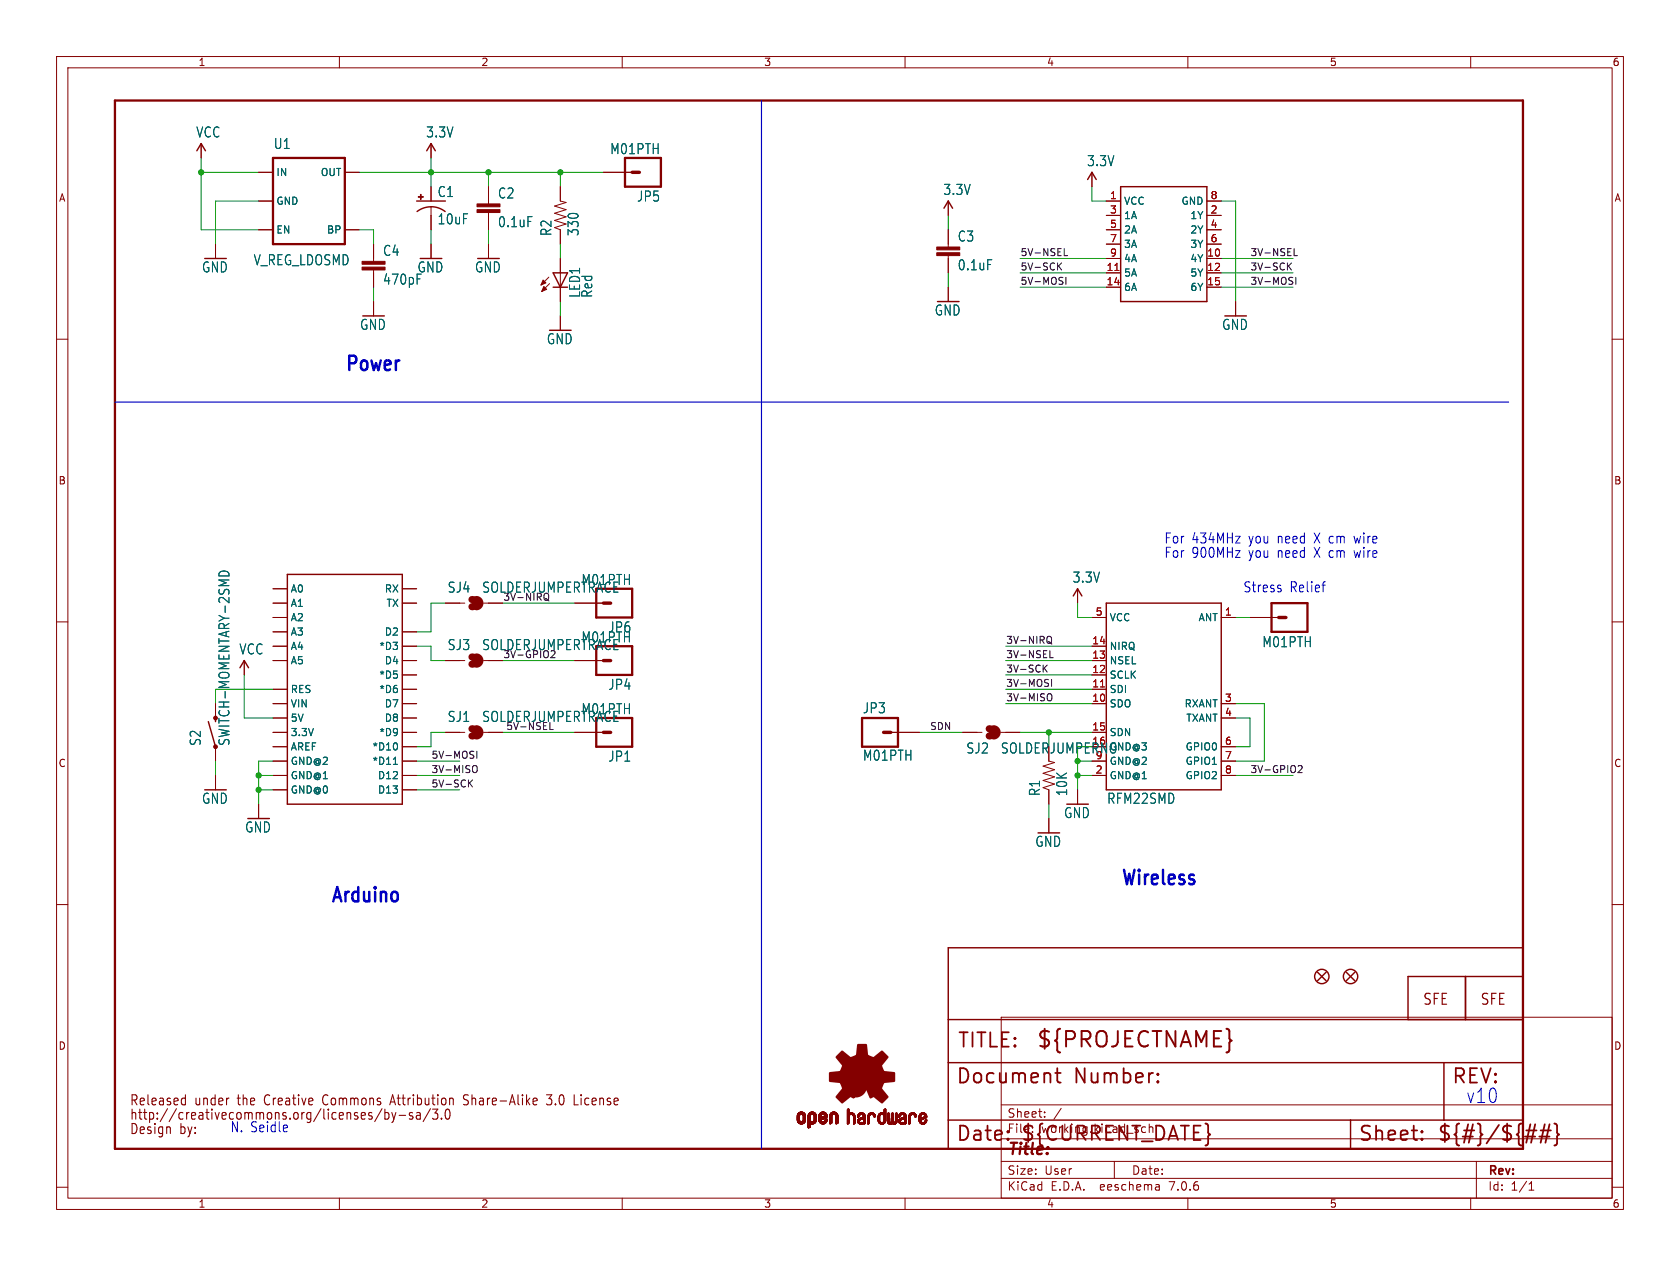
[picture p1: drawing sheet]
<svg xmlns="http://www.w3.org/2000/svg" width="297mm" height="224mm" viewBox="0 0 297 224" stroke-linecap="round" stroke-linejoin="round" font-family="sans-serif">
<defs><g id="words">
<text font-size="3.8" fill="#840000" x="183.1" y="185.7">${PROJECTNAME}</text>
<g font-size="3.5" fill="#0000c2">
<text x="61" y="65.8">Power</text>
<text x="58.4" y="159.8">Arduino</text>
<text x="198.1" y="156.7">Wireless</text>
<text x="259.1" y="195.3">v10</text>
</g>
<g font-size="3.5" fill="#840000">
<text x="169.2" y="185.7">TITLE:</text>
<text x="168.9" y="192.1">Document</text>
<text x="189.9" y="192.1">Number:</text>
<text x="256.5" y="192.1">REV:</text>
<text x="168.9" y="202.2">Date:</text>
<text x="180.3" y="202.2">${CURRENT_DATE}</text>
<text x="240" y="202.2">Sheet:</text>
<text x="254" y="202.2">${#}/${##}</text>
</g>
<text font-size="2.8" fill="#840000" x="178" y="204.8">Title:</text>
<g font-size="2.7" fill="#840000">
<text x="251.5" y="178">SFE</text>
<text x="261.6" y="178">SFE</text>
</g>
<g font-size="2.5" fill="#006464">
<text x="34.6" y="24.5">VCC</text>
<text x="48.3" y="26.6">U1</text>
<text x="75.2" y="24.5">3.3V</text>
<text x="107.8" y="27.5">M01PTH</text>
<text x="192.1" y="29.6">3.3V</text>
<text x="77.3" y="35.1">C1</text>
<text x="87.9" y="35.3">C2</text>
<text x="112.5" y="35.9">JP5</text>
<text x="166.7" y="34.7">3.3V</text>
<text x="77.3" y="39.9">10uF</text>
<text x="87.9" y="40.4">0.1uF</text>
<text x="97.7" y="41.9" transform="rotate(-90 97.7 41.9)">R2</text>
<text x="102.5" y="41.9" transform="rotate(-90 102.5 41.9)">330</text>
<text x="44.8" y="47.1">V_REG_LDOSMD</text>
<text x="67.6" y="45.5">C4</text>
<text x="169.2" y="42.9">C3</text>
<text x="35.6" y="48.4">GND</text>
<text x="67.6" y="50.6">470pF</text>
<text x="73.7" y="48.4">GND</text>
<text x="83.9" y="48.4">GND</text>
<text x="102.8" y="52.8" transform="rotate(-90 102.8 52.8)">LED1</text>
<text x="104.9" y="52.8" transform="rotate(-90 104.9 52.8)">Red</text>
<text x="169.2" y="48">0.1uF</text>
<text x="63.6" y="58.6">GND</text>
<text x="165.2" y="56">GND</text>
<text x="216" y="58.6">GND</text>
<text x="96.6" y="61.1">GND</text>
<text x="79" y="105">SJ4</text>
<text x="85.1" y="105">SOLDERJUMPERTRACE</text>
<text x="102.7" y="103.7">M01PTH</text>
<text x="189.5" y="103.3">3.3V</text>
<text x="102.7" y="113.9">M01PTH</text>
<text x="107.4" y="112.1">JP6</text>
<text x="42.2" y="116">VCC</text>
<text x="79" y="115.2">SJ3</text>
<text x="85.1" y="115.2">SOLDERJUMPERTRACE</text>
<text x="223.1" y="114.7">M01PTH</text>
<text x="107.4" y="122.2">JP4</text>
<text x="79" y="127.9">SJ1</text>
<text x="85.1" y="127.9">SOLDERJUMPERTRACE</text>
<text x="102.7" y="126.6">M01PTH</text>
<text x="152.5" y="126.4">JP3</text>
<text x="35.7" y="132" transform="rotate(-90 35.7 132)">S2</text>
<text x="107.4" y="134.9">JP1</text>
<text x="152.5" y="134.8">M01PTH</text>
<text x="170.7" y="133.5">SJ2</text>
<text x="176.8" y="133.5">SOLDERJUMPERNO</text>
<text x="35.6" y="142.4">GND</text>
<text x="184.1" y="140.9" transform="rotate(-90 184.1 140.9)">R1</text>
<text x="188.9" y="140.9" transform="rotate(-90 188.9 140.9)">10K</text>
<text x="195.6" y="142.4">RFM22SMD</text>
<text x="43.2" y="147.5">GND</text>
<text x="188" y="144.9">GND</text>
<text x="182.9" y="150">GND</text>
</g>
<g font-size="2.5" fill="#0000c2">
<text x="205.7" y="96.3">For</text>
<text x="205.7" y="98.8">For</text>
<text x="210.6" y="96.3">434MHz</text>
<text x="210.6" y="98.8">900MHz</text>
<text x="220.8" y="96.3">you</text>
<text x="220.8" y="98.8">you</text>
<text x="226" y="96.3">need</text>
<text x="226" y="98.8">need</text>
<text x="232.6" y="96.3">X cm</text>
<text x="232.6" y="98.8">X cm</text>
<text x="240" y="96.3">wire</text>
<text x="240" y="98.8">wire</text>
<text x="219.7" y="104.9">Stress</text>
<text x="228" y="104.9">Relief</text>
<text x="40.6" y="200.4">N. Seidle</text>
</g>
<g font-size="2.5" fill="#840000">
<text x="40.8" y="132" transform="rotate(-90 40.8 132)">SWITCH-MOMENTARY-2SMD</text>
<text x="22.9" y="195.8">Released</text>
<text x="34.4" y="195.8">under</text>
<text x="42.2" y="195.8">the</text>
<text x="47.1" y="195.8">Creative</text>
<text x="57.7" y="195.8">Commons</text>
<text x="70" y="195.8">Attribution</text>
<text x="83.1" y="195.8">Share-Alike</text>
<text x="98.1" y="195.8">3.0</text>
<text x="103.1" y="195.8">License</text>
<text x="22.9" y="200.9">Design</text>
<text x="22.9" y="198.3">http://creativecommons.org/licenses/by-sa/3.0</text>
<text x="31.8" y="200.9">by:</text>
</g>
<g font-size="2.1" fill="#840000">
<text x="178" y="197.9">Sheet:</text>
<text x="178" y="200.6">File:</text>
<text x="184.1" y="200.6">working.kicad_sch</text>
<text x="178" y="208">Size:</text>
<text x="184.7" y="208">User</text>
<text x="200" y="208">Date:</text>
<text x="263" y="208.2">Rev:</text>
<text x="178" y="210.8">KiCad</text>
<text x="185.7" y="210.8">E.D.A.</text>
<text x="194.6" y="210.8">eeschema</text>
<text x="207" y="210.8">7.0.6</text>
<text x="263" y="210.8">Id:</text>
<text x="267.1" y="210.8">1/1</text>
</g>
<g font-size="1.8" fill="#840000">
<text x="35" y="11.9">1</text>
<text x="85" y="11.9">2</text>
<text x="135" y="11.9">3</text>
<text x="185" y="11.9">4</text>
<text x="235" y="11.9">5</text>
<text x="285" y="11.9">6</text>
<text x="10.3" y="35.9">A</text>
<text x="285.3" y="35.9">A</text>
<text x="10.3" y="85.9">B</text>
<text x="285.3" y="85.9">B</text>
<text x="10.3" y="135.9">C</text>
<text x="285.3" y="135.9">C</text>
<text x="10.3" y="185.9">D</text>
<text x="285.3" y="185.9">D</text>
<text x="35" y="213.8">1</text>
<text x="85" y="213.8">2</text>
<text x="135" y="213.8">3</text>
<text x="185" y="213.8">4</text>
<text x="235" y="213.8">5</text>
<text x="285" y="213.8">6</text>
</g>
<g font-size="1.8" fill="#006464">
<text x="48.8" y="31.3">IN</text>
<text x="56.6" y="31.3">OUT</text>
<text x="48.8" y="36.4">GND</text>
<text x="48.8" y="41.5">EN</text>
<text x="57.7" y="41.5">BP</text>
<text x="198.6" y="36.4">VCC</text>
<text x="198.6" y="39">1A</text>
<text x="198.6" y="41.5">2A</text>
<text x="208.8" y="36.4">GND</text>
<text x="210.4" y="39">1Y</text>
<text x="210.4" y="41.5">2Y</text>
<text x="198.6" y="44">3A</text>
<text x="198.6" y="46.6">4A</text>
<text x="210.4" y="46.6">4Y</text>
<text x="210.4" y="44">3Y</text>
<text x="198.6" y="49.1">5A</text>
<text x="198.6" y="51.7">6A</text>
<text x="210.4" y="49.1">5Y</text>
<text x="210.4" y="51.7">6Y</text>
<text x="51.3" y="105">A0</text>
<text x="51.3" y="107.5">A1</text>
<text x="67.9" y="105">RX</text>
<text x="68.2" y="107.5">TX</text>
<text x="51.3" y="110.1">A2</text>
<text x="51.3" y="112.6">A3</text>
<text x="67.9" y="112.6">D2</text>
<text x="196.1" y="110.1">VCC</text>
<text x="211.8" y="110.1">ANT</text>
<text x="51.3" y="115.2">A4</text>
<text x="51.3" y="117.7">A5</text>
<text x="67" y="115.2">*D3</text>
<text x="67.9" y="117.7">D4</text>
<text x="196.1" y="117.7">NSEL</text>
<text x="196.1" y="115.2">NIRQ</text>
<text x="51.3" y="122.8">RES</text>
<text x="51.3" y="125.3">VIN</text>
<text x="67" y="120.2">*D5</text>
<text x="67" y="122.8">*D6</text>
<text x="67.9" y="125.3">D7</text>
<text x="196.1" y="125.3">SDO</text>
<text x="196.1" y="122.8">SDI</text>
<text x="196.1" y="120.2">SCLK</text>
<text x="209.3" y="125.3">RXANT</text>
<text x="51.3" y="130.4">3.3V</text>
<text x="51.3" y="127.9">5V</text>
<text x="67" y="130.4">*D9</text>
<text x="67.9" y="127.9">D8</text>
<text x="193" y="131.8">16</text>
<text x="196.1" y="130.4">SDN</text>
<text x="209.6" y="127.9">TXANT</text>
<text x="51.3" y="132.9">AREF</text>
<text x="51.3" y="135.5">GND@2</text>
<text x="65.8" y="132.9">*D10</text>
<text x="65.8" y="135.5">*D11</text>
<text x="196.1" y="132.9">GND@3</text>
<text x="196.1" y="135.5">GND@2</text>
<text x="209.5" y="132.9">GPIO0</text>
<text x="209.5" y="135.5">GPIO1</text>
<text x="51.3" y="140.6">GND@0</text>
<text x="51.3" y="138">GND@1</text>
<text x="66.7" y="138">D12</text>
<text x="66.7" y="140.6">D13</text>
<text x="196.1" y="138">GND@1</text>
<text x="209.5" y="138">GPIO2</text>
</g>
<g font-size="1.8" fill="#a90000">
<text x="196.1" y="35.3">1</text>
<text x="213.9" y="35.3">8</text>
<text x="196.1" y="37.8">3</text>
<text x="196.1" y="40.4">5</text>
<text x="213.9" y="37.8">2</text>
<text x="213.9" y="40.4">4</text>
<text x="196.1" y="42.9">7</text>
<text x="196.1" y="45.5">9</text>
<text x="213.3" y="45.5">10</text>
<text x="213.9" y="42.9">6</text>
<text x="195.5" y="48">11</text>
<text x="195.5" y="50.5">14</text>
<text x="213.3" y="48">12</text>
<text x="213.3" y="50.5">15</text>
<text x="193.6" y="109">5</text>
<text x="216.5" y="109">1</text>
<text x="193" y="119.1">12</text>
<text x="193" y="116.6">13</text>
<text x="193" y="114">14</text>
<text x="193" y="124.2">10</text>
<text x="193" y="121.7">11</text>
<text x="216.5" y="124.2">3</text>
<text x="193" y="129.3">15</text>
<text x="216.5" y="126.7">4</text>
<text x="216.5" y="131.8">6</text>
<text x="193.6" y="136.9">2</text>
<text x="193.6" y="134.4">9</text>
<text x="216.5" y="134.4">7</text>
<text x="216.5" y="136.9">8</text>
</g>
<g font-size="1.7" fill="#0f0f0f">
<text x="180.3" y="45.4">5V-NSEL</text>
<text x="180.3" y="47.9">5V-SCK</text>
<text x="221" y="45.4">3V-NSEL</text>
<text x="221" y="47.9">3V-SCK</text>
<text x="180.3" y="50.5">5V-MOSI</text>
<text x="221" y="50.5">3V-MOSI</text>
<text x="177.8" y="114">3V-NIRQ</text>
<text x="177.8" y="116.5">3V-NSEL</text>
<text x="177.8" y="119">3V-SCK</text>
<text x="177.8" y="121.6">3V-MOSI</text>
<text x="177.8" y="124.1">3V-MISO</text>
<text x="164.3" y="129.2">SDN</text>
<text x="76.2" y="134.3">5V-MOSI</text>
<text x="76.2" y="136.8">3V-MISO</text>
<text x="221" y="136.8">3V-GPIO2</text>
<text x="76.2" y="139.4">5V-SCK</text>
</g>
<g font-size="1.7" fill="#006464">
<text x="88.9" y="106.3">3V-NIRQ</text>
<text x="88.9" y="116.5">3V-GPIO2</text>
<text x="89.4" y="129.2">5V-NSEL</text>
</g>
</g></defs>
<g fill="none" stroke="#840000" stroke-width=".18">
<path d="M10 10h277v203.9h-277zM12 12h273v199.9h-273zM60 10v2M110 10v2M160 10v2M210 10v2M260 10v2M35.6 25.4v2.5M45.7 30.5h2.6M45.7 35.6h2.6M61 30.5h2.5M76.2 25.4v2.5"/>
<path d="M76.2 33v2.6M76.2 36.6v4M86.4 33v3.1M86.4 37.6v3M99.1 33v2.6l1 .2-2.1 .6 2.1 .7-2.1 .6 2.1 .7-2.1 .6 2.1 .6-2.1 .7 1.1 .3v2.6M106.7 30.5h5.1M167.6 35.6v2.5M193 30.5v2.5M195.6 35.6h2.5M195.6 38.1h2.5M213.4 35.6h2.5M213.4 38.1h2.5"/>
<path d="M10 60h2M38.1 43.2v2.5M45.7 40.6h2.6M61 40.6h2.5M66 43.2v3M66 47.8v3M66 53.3v2.6M76.2 43.2v2.5M86.4 43.2v2.5M97 49l-1.4 1.4M97.2 50.2l-1.4 1.4M99.1 45.7v7.6"/>
<path d="M99.1 55.9v2.5M167.6 40.6v3.1M167.6 45.2v3.1M167.6 50.8v2.5M195.6 40.6h2.5M195.6 45.7h2.5M195.6 48.3h2.5M195.6 50.8h2.5M195.6 43.2h2.5M213.4 40.6h2.5M213.4 45.7h2.5M213.4 48.3h2.5"/>
<path d="M213.4 50.8h2.5M213.4 43.2h2.5M218.4 53.3v2.6M285 60h2M10 110h2M43.2 116.8v2.6M48.3 104.1h2.5M48.3 106.7h2.5M48.3 109.2h2.5M48.3 111.8h2.5M48.3 114.3h2.5M48.3 116.8h2.5"/>
<path d="M71.1 104.1h2.6M71.1 106.7h2.6M71.1 111.8h2.6M71.1 114.3h2.6M71.1 116.8h2.6M71.1 119.4h2.6M78.7 106.7h3.5M78.7 116.8h3.5M85.5 106.7h3.4M85.5 116.8h3.4M101.6 106.7h5.1M101.6 116.8h5.1"/>
<path d="M190.5 104.1v2.6M193 109.2h2.6M193 114.3h2.6M193 116.8h2.6M193 119.4h2.6M215.9 109.2h2.5M221 109.2h5.1M285 110h2M38.1 132.1v2.5M38.1 137.2v2.5M48.3 129.5h2.5M48.3 127h2.5"/>
<path d="M48.3 132.1h2.5M48.3 134.6h2.5M48.3 137.2h2.5M48.3 139.7h2.5M48.3 121.9h2.5M48.3 124.5h2.5M71.1 129.5h2.6M71.1 127h2.6M71.1 132.1h2.6M71.1 134.6h2.6M71.1 137.2h2.6M71.1 139.7h2.6"/>
<path d="M71.1 121.9h2.6M71.1 124.5h2.6M78.7 129.5h3.5M85.5 129.5h3.4M101.6 129.5h5.1M157.5 129.5h5.1M170.2 129.5h3.4M176.9 129.5h3.4M185.4 132.1v2.5l1 .3-2 .6 2 .6-2 .7 2 .6-2 .6 2 .7-2 .6 1 .4v2.5M190.5 139.7v2.5M193 129.5h2.6M193 134.6h2.6"/>
<path d="M193 137.2h2.6M193 121.9h2.6M193 124.5h2.6M215.9 127h2.5M215.9 132.1h2.5M215.9 134.6h2.5M215.9 137.2h2.5M215.9 124.5h2.5M10 160h2M45.7 142.2v2.6M185.4 144.8v2.5M285 160h2"/>
<path d="M177 179.9h108v32h-108zM177 195.4h108M184.7 197.5v.1M184.7 196.7v.1M187.6 196l-1.3 2M10 210h2M60 211.9v2M110 211.9v2M160 211.9v2M177 208.4h108M177 205.4h108M177 201.4h108"/>
<path d="M197 205.4v3M204.9 209.6l.1 .9M205 210.4l-.2 .1M205 209.9h-.2M210 211.9v2M260 211.9v2M261 205.4v6.5M270.3 210.5h.9M270.3 209.4l.4-.4v1.5M285 210h2"/>
</g>
<g fill="none" stroke="#840000" stroke-width=".25">
<path d="M34.8 26.7l.8-1.3 .7 1.3M73.7 35.6h5M75.4 26.7l.8-1.3 .8 1.3M76.2 36.6a4.1 4.1 0 0 0-2.5 .8M76.2 36.6a4.1 4.1 0 0 1 2.5 .8M166.9 36.8l.7-1.2 .8 1.2M192.3 31.8l.7-1.3 .8 1.3M198.1 33h15.3v20.3h-15.3zM97.8 50.8h2.5M97.8 48.3h2.5l-1.2 2.5zM42.4 118.1l.8-1.3 .7 1.3M50.8 101.6h20.3v40.6h-20.3z"/>
<path d="M189.7 105.4l.8-1.3 .8 1.3M195.6 106.7h20.3v33h-20.3zM36.8 127.6l1.3 4.5M167.6 167.6h101.6v35.6h-101.6zM232.9 172l1.5 1.5M234.4 172l-1.5 1.5M238 172l1.5 1.5M239.5 172l-1.5 1.5M259.1 172.7v7.6M269.2 172.7h-20.3v7.6M167.6 198.1h101.6M167.6 180.3h101.6"/>
<path d="M167.6 188h101.6M238.8 198.1v5.1M255.3 188v10.1"/>
<circle cx="233.7" cy="172.7" r="1.27"/>
<circle cx="238.8" cy="172.7" r="1.27"/>
</g>
<g fill="none" stroke="#840000" stroke-width=".32">
<path d="M186.5 189.8h1M186.9 188.9v2.2l.1 .3 .5 .1M204.7 191.2l.1 .2-.1 .1M204.7 191.2l-.1 .2 .1 .1M204.7 189.9v.2M204.7 191.2v.3M204.7 189.9l.1 .1-.1 .1M204.7 189.9l-.1 .1 .1 .1M269.8 199.9h1.8M271.4 198.9l-.7 3.2M272.4 199.9h1.8M273.1 198.9l-.7 3.2"/>
<path d="M273.9 198.9l-.7 3.2M274.8 198.7l.3 .2 .2 .2v1.2l.3 .4-.3 .3v1.2l-.2 .3-.3 .1M178.2 201.4l.1 .1-.1 .1M251.4 201.4l.1 .1-.1 .1M251.4 201.4l-.1 .1 .1 .1M251.4 200.1v.2M251.4 201.4v.2M251.4 200.1l.1 .1-.1 .1M251.4 200.1l-.1 .1 .1 .1M269.6 201h1.8M272.1 201h1.8"/>
</g>
<g fill="none" stroke="#840000" stroke-width=".19">
<path d="M32.3 194.2l.5 .1M32.8 193.6v1.8M32.8 195.3l-.5 .1M67.5 196.1l-1.3 2.3M68 196.2v1.8M68 196.9l.5-.1 .3 .3v.5l-.2 .3h-.6M69.1 194.9h.7M69.3 196.8l.3 1.2M69.4 193.6l-.5 1.8M69.6 198l-.1 .4-.2 .2M70 196.8l-.4 1.2M70.6 197.3h1.1"/>
<path d="M72.9 196.9l-.3-.1a.31 .31 0 0 0-.2 .3 .31 .31 0 0 0 .2 .3h.2a.31 .31 0 0 1 .2 .3 .31 .31 0 0 1-.2 .3l-.4-.1M73.7 196.9h.5l.1 1.1M74.3 197.2l-.5 .1a.37 .37 0 0 0-.2 .3 .37 .37 0 0 0 .2 .4l.5-.1M76.1 196.1l-1.3 2.3M77.4 196.2l-.5 .7a.41 .41 0 0 1 .5 .3l-.1 .7-.6 .1-.2-.2M78 197.8v.2M78.8 196.5l-.1 .8 .1 .5 .3 .2 .2-.1 .2-.3v-1.1M81.9 195.3l.6 .1M82.6 193.6h-.4l-.3 .4 .2 .4 .4 .2M94.7 194.2l.2 .1 .1 .4-.8 .1M94.9 195.3l-.2 .1M96.6 195.3l.2 .1 .6-.1"/>
<path d="M96.6 193.6h1l-.6 .7 .4 .1M101.5 195.4h.7"/>
</g>
<path d="M38.8 101.3a1.1 1.1 0 0 1 1.7 .2v.4h-1.8zM69.5 135.2h.8M70.2 131.6v.8" fill="none" stroke="#006464" stroke-width=".18"/>
<path d="M83.4 116.2a.64 .64 0 0 1 .7 .6 .64 .64 0 0 1-.7 .7M83.4 106a.64 .64 0 0 1 .7 .7 .64 .64 0 0 1-.7 .6M84.2 116.2a.64 .64 0 0 1 .6 .6 .64 .64 0 0 1-.6 .7M84.2 106a.64 .64 0 0 1 .6 .7 .64 .64 0 0 1-.6 .6M83.4 128.9a.64 .64 0 0 1 .7 .6 .64 .64 0 0 1-.7 .7M84.2 128.9a.64 .64 0 0 1 .6 .6 .64 .64 0 0 1-.6 .7M174.9 128.9a.64 .64 0 0 1 .6 .6 .64 .64 0 0 1-.6 .7M175.6 128.9a.64 .64 0 0 1 .7 .6 .64 .64 0 0 1-.7 .7" fill="none" stroke="#840000" stroke-width="1.3"/>
<path d="M197.1 47.8h.7M194.6 121.5h.7" fill="none" stroke="#a90000" stroke-width=".18"/>
<path d="M20.3 17.8h248.9v185.4h-248.9zM48.3 27.9h12.7v15.3h-12.7zM110.5 27.9h6.3v5.1h-6.3zM105.4 104.1h6.4v5.1h-6.4zM105.4 114.3h6.4v5.1h-6.4zM224.8 106.7h6.3v5.1h-6.3zM105.4 127h6.4v5.1h-6.4zM152.4 127h6.3v5.1h-6.3z" fill="none" stroke="#840000" stroke-width=".41"/>
<path d="M111.8 30.5h1.2M106.7 116.8h1.2M106.7 106.7h1.2M226.1 109.2h1.2M106.7 129.5h1.2M156.2 129.5h1.3" fill="none" stroke="#840000" stroke-width=".61"/>
<g fill="#840000" stroke="#840000" stroke-width=".18">
<path d="M73.9 34.8h.9v.1h-.9z"/>
<path d="M74.3 34.4h.2v.9h-.2z"/>
<path d="M84.3 37.1h4.1v.5h-4.1z"/>
<path d="M84.3 36.1h4.1v.5h-4.1z"/>
<path d="M140.9 198.1h.4z"/>
<path d="M140.9 198l.4 .1z"/>
<path d="M140.9 198h.4z"/>
<path d="M140.9 197.9l.4 .1z"/>
<path d="M140.9 197.9h.4z"/>
<path d="M140.9 197.8l.4 .1z"/>
<path d="M140.9 197.8h.4z"/>
<path d="M140.9 197.7l.4 .1z"/>
<path d="M140.9 197.7h.4z"/>
<path d="M140.9 197.6l.4 .1z"/>
<path d="M140.9 197.6h.4z"/>
<path d="M140.9 197.5l.4 .1z"/>
<path d="M140.9 197.5h.4z"/>
<path d="M140.9 197.4l.4 .1z"/>
<path d="M140.9 197.4h.4z"/>
<path d="M141 198.2h.4z"/>
<path d="M141 198.2h.3z"/>
<path d="M141 198.1l.3 .1z"/>
<path d="M141 197.4h.3z"/>
<path d="M141 197.3l.3 .1z"/>
<path d="M141 197.3h.3z"/>
<path d="M141 197.3h.4z"/>
<path d="M141 198.3h.4z"/>
<path d="M141 198.2l.4 .1z"/>
<path d="M141 197.2l.4 .1z"/>
<path d="M141 197.2h.4z"/>
<path d="M141 198.3l.5 .1z"/>
<path d="M141 198.3h.5z"/>
<path d="M141 197.1l.5 .1z"/>
<path d="M141 197.1h.5z"/>
<path d="M141 198.4h.5z"/>
<path d="M141 198.4h.6z"/>
<path d="M141 197.1h.6z"/>
<path d="M141 198.4h1.3z"/>
<path d="M141 197.1h1.3z"/>
<path d="M141 198.5h1.3z"/>
<path d="M141 198.4l1.3 .1z"/>
<path d="M141 197l1.3 .1z"/>
<path d="M141 197h1.3z"/>
<path d="M141.1 198.5h1.2z"/>
<path d="M141.1 197h1.2z"/>
<path d="M141.1 197h1.1z"/>
<path d="M141.1 198.5h1.1z"/>
<path d="M141.1 196.9l1.1 .1z"/>
<path d="M141.1 198.5l1.1 .1z"/>
<path d="M141.1 196.9h1.1z"/>
<path d="M141.1 198.6h1.1z"/>
<path d="M141.2 198.6h1z"/>
<path d="M141.2 196.9h1z"/>
<path d="M141.2 198.6l.9 .1z"/>
<path d="M141.2 196.8l.9 .1z"/>
<path d="M141.2 198.7h.9z"/>
<path d="M141.2 196.8h.9z"/>
<path d="M141.3 196.8h.8z"/>
<path d="M141.3 198.7h.8z"/>
<path d="M141.3 198.7h.7z"/>
<path d="M141.3 196.8h.7z"/>
<path d="M141.4 198.7l.6 .1z"/>
<path d="M141.4 196.7l.6 .1z"/>
<path d="M141.4 198.8h.5z"/>
<path d="M141.4 196.7h.5z"/>
<path d="M141.5 198.8h.4z"/>
<path d="M141.5 196.7h.4z"/>
<path d="M141.5 198.8h.3z"/>
<path d="M141.5 196.7h.3z"/>
<path d="M141.6 198.8h.2z"/>
<path d="M141.6 196.7h.2z"/>
<path d="M141.7 197.1h.6z"/>
<path d="M141.8 198.4h.5z"/>
<path d="M141.8 197.1h.5z"/>
<path d="M141.9 198.4h.5z"/>
<path d="M141.9 197.1h.4z"/>
<path d="M141.9 198.3l.5 .1z"/>
<path d="M141.9 198.3h.5z"/>
<path d="M141.9 197.1l.5 .1z"/>
<path d="M141.9 197.2h.5z"/>
<path d="M142 198.3h.4z"/>
<path d="M142 197.2h.4z"/>
<path d="M142 197.2l.4 .1z"/>
<path d="M142 198.2l.4 .1z"/>
<path d="M142 198.2h.4z"/>
<path d="M142 197.3h.4z"/>
<path d="M142 198.1l.4 .1z"/>
<path d="M142 198.1h.4z"/>
<path d="M142 198l.4 .1z"/>
<path d="M142 198h.4z"/>
<path d="M142 197.9l.4 .1z"/>
<path d="M142 197.9h.4z"/>
<path d="M142 197.8l.4 .1z"/>
<path d="M142 197.8h.4z"/>
<path d="M142 197.7l.4 .1z"/>
<path d="M142 197.7h.4z"/>
<path d="M142 197.6l.4 .1z"/>
<path d="M142 197.6h.4z"/>
<path d="M142 197.5l.4 .1z"/>
<path d="M142 197.5h.4z"/>
<path d="M142 197.4l.4 .1z"/>
<path d="M142 197.4h.4z"/>
<path d="M142 197.3l.4 .1z"/>
<path d="M142.9 199.4l.2 .1z"/>
<path d="M142.9 199.4h.2z"/>
<path d="M142.9 199.4h.3z"/>
<path d="M142.9 199.3l.3 .1z"/>
<path d="M142.9 199.3h.3z"/>
<path d="M142.9 199.2l.3 .1z"/>
<path d="M142.9 199.2h.3z"/>
<path d="M142.9 199.1l.3 .1z"/>
<path d="M142.9 199.1h.3z"/>
<path d="M142.9 199l.3 .1z"/>
<path d="M142.9 199h.3z"/>
<path d="M142.9 198.9l.3 .1z"/>
<path d="M142.9 198.9h.3z"/>
<path d="M142.9 198.8l.3 .1z"/>
<path d="M142.9 198.8h.3z"/>
<path d="M142.9 198.8h.4z"/>
<path d="M142.9 198.7l1 .1z"/>
<path d="M142.9 198.7h1z"/>
<path d="M142.9 198.7h1.1z"/>
<path d="M142.9 198.6l1.2 .1z"/>
<path d="M142.9 198.6h1.2z"/>
<path d="M142.9 198.6h1.3z"/>
<path d="M142.9 198.5l1.3 .1z"/>
<path d="M142.9 198.5h1.3z"/>
<path d="M142.9 198.4l1.3 .1z"/>
<path d="M142.9 198.4h1.3z"/>
<path d="M142.9 198.4h.6z"/>
<path d="M142.9 198.4h.5z"/>
<path d="M142.9 198.3l.5 .1z"/>
<path d="M142.9 198.3h.5z"/>
<path d="M142.9 198.3h.4z"/>
<path d="M142.9 198.2l.4 .1z"/>
<path d="M142.9 198.2h.4z"/>
<path d="M142.9 198.2h.3z"/>
<path d="M142.9 198.1l.3 .1z"/>
<path d="M142.9 198.1h.3z"/>
<path d="M142.9 198l.3 .1z"/>
<path d="M142.9 198h.3z"/>
<path d="M142.9 197.9l.3 .1z"/>
<path d="M142.9 197.9h.3z"/>
<path d="M142.9 197.8l.3 .1z"/>
<path d="M142.9 197.8h.3z"/>
<path d="M142.9 197.7l.3 .1z"/>
<path d="M142.9 197.7h.3z"/>
<path d="M142.9 197.6l.3 .1z"/>
<path d="M142.9 197.6h.3z"/>
<path d="M142.9 197.5l.3 .1z"/>
<path d="M142.9 197.5h.3z"/>
<path d="M142.9 197.4l.3 .1z"/>
<path d="M142.9 197.4h.3z"/>
<path d="M142.9 197.3l.3 .1z"/>
<path d="M142.9 197.3h.3z"/>
<path d="M142.9 197.3h.4z"/>
<path d="M142.9 199.5h.1z"/>
<path d="M142.9 197.2l.4 .1z"/>
<path d="M142.9 197.2h.4z"/>
<path d="M142.9 197.2h.5z"/>
<path d="M142.9 197.1l.5 .1z"/>
<path d="M142.9 197.1h.5z"/>
<path d="M142.9 197.1h.6z"/>
<path d="M142.9 197.1h1.3z"/>
<path d="M142.9 197l1.3 .1z"/>
<path d="M142.9 197h1.3z"/>
<path d="M143 197h1.2z"/>
<path d="M143 196.9l1.2 .1z"/>
<path d="M143 196.9h1.2z"/>
<path d="M143 196.9h1.1z"/>
<path d="M143.1 196.9h1z"/>
<path d="M143.1 196.8l1 .1z"/>
<path d="M143.1 196.8h.9z"/>
<path d="M143.2 196.8h.8z"/>
<path d="M143.2 196.8h.7z"/>
<path d="M143.3 196.7l.6 .1z"/>
<path d="M143.3 198.8h.5z"/>
<path d="M143.3 196.7h.5z"/>
<path d="M143.4 198.8h.4z"/>
<path d="M143.4 196.7h.4z"/>
<path d="M143.4 196.7h.3z"/>
<path d="M143.5 198.8h.2z"/>
<path d="M143.5 196.7h.2z"/>
<path d="M143.6 197.1h.6z"/>
<path d="M143.7 198.4h.5z"/>
<path d="M143.7 198.4h.6z"/>
<path d="M143.7 197.1h.6z"/>
<path d="M143.8 198.4h.5z"/>
<path d="M143.8 197.1h.5z"/>
<path d="M143.8 198.3l.5 .1z"/>
<path d="M143.8 197.1l.5 .1z"/>
<path d="M143.8 198.3h.5z"/>
<path d="M143.8 197.2h.5z"/>
<path d="M143.9 198.3h.4z"/>
<path d="M143.9 197.2h.4z"/>
<path d="M143.9 197.2l.4 .1z"/>
<path d="M143.9 198.2l.4 .1z"/>
<path d="M143.9 197.3h.4z"/>
<path d="M143.9 198.2h.4z"/>
<path d="M143.9 198.1l.4 .1z"/>
<path d="M143.9 198.1h.4z"/>
<path d="M143.9 197.4h.4z"/>
<path d="M143.9 197.3l.4 .1z"/>
<path d="M143.9 198l.4 .1z"/>
<path d="M143.9 198h.4z"/>
<path d="M143.9 197.9l.4 .1z"/>
<path d="M143.9 197.9h.4z"/>
<path d="M143.9 197.8l.4 .1z"/>
<path d="M143.9 197.8h.4z"/>
<path d="M143.9 197.7l.4 .1z"/>
<path d="M143.9 197.7h.4z"/>
<path d="M143.9 197.6l.4 .1z"/>
<path d="M143.9 197.6h.4z"/>
<path d="M143.9 197.5l.4 .1z"/>
<path d="M143.9 197.5h.4z"/>
<path d="M143.9 197.4l.4 .1z"/>
<path d="M144.8 198.2h.4z"/>
<path d="M144.8 198.1l.4 .1z"/>
<path d="M144.8 198.1h.4z"/>
<path d="M144.8 198.1h.5z"/>
<path d="M144.8 198l.5 .1z"/>
<path d="M144.8 198h.5z"/>
<path d="M144.8 198h.6z"/>
<path d="M144.8 198h.7z"/>
<path d="M144.8 197.9l.7 .1z"/>
<path d="M144.8 197.9h.7z"/>
<path d="M144.8 197.9h.8z"/>
<path d="M144.8 197.9h.9z"/>
<path d="M144.8 197.8l.9 .1z"/>
<path d="M144.8 197.8h.9z"/>
<path d="M144.8 197.8h1z"/>
<path d="M144.8 197.8h1.1z"/>
<path d="M144.8 197.7l1.1 .1z"/>
<path d="M144.8 197.7h1.2z"/>
<path d="M144.8 197.7h1.3z"/>
<path d="M144.8 197.6l1.4 .1z"/>
<path d="M144.8 197.6h1.4z"/>
<path d="M144.8 197.6h.4z"/>
<path d="M144.8 197.6h.3z"/>
<path d="M144.8 197.5l.3 .1z"/>
<path d="M144.8 197.5h.3z"/>
<path d="M144.8 197.4l.3 .1z"/>
<path d="M144.8 197.4h.3z"/>
<path d="M144.8 197.4h.4z"/>
<path d="M144.8 197.3l.4 .1z"/>
<path d="M144.8 197.3h.4z"/>
<path d="M144.8 198.3h.5z"/>
<path d="M144.8 198.3h.4z"/>
<path d="M144.8 198.2l.4 .1z"/>
<path d="M144.8 197.2l.4 .1z"/>
<path d="M144.8 197.2h.4z"/>
<path d="M144.8 198.4h.5z"/>
<path d="M144.8 198.3l.5 .1z"/>
<path d="M144.8 197.2h.5z"/>
<path d="M144.8 197.1l.5 .1z"/>
<path d="M144.8 197.1h.5z"/>
<path d="M144.8 198.4h.6z"/>
<path d="M144.8 197.1h.6z"/>
<path d="M144.8 198.4h1.3z"/>
<path d="M144.9 198.5h1.2z"/>
<path d="M144.9 198.4l1.2 .1z"/>
<path d="M144.9 197.1h1.2z"/>
<path d="M144.9 197l1.2 .1z"/>
<path d="M144.9 197h1.2z"/>
<path d="M144.9 198.5l1.1 .1z"/>
<path d="M144.9 198.6h1.1z"/>
<path d="M144.9 196.9l1.2 .1z"/>
<path d="M144.9 196.9h1.2z"/>
<path d="M145 198.6h1z"/>
<path d="M145 196.9h1z"/>
<path d="M145 198.6l1 .1z"/>
<path d="M145 196.8l1 .1z"/>
<path d="M145 198.7h.9z"/>
<path d="M145.1 196.8h.9z"/>
<path d="M145.1 198.7h.8z"/>
<path d="M145.1 196.8h.8z"/>
<path d="M145.1 196.8h.7z"/>
<path d="M145.2 198.7h.6z"/>
<path d="M145.2 196.7l.6 .1z"/>
<path d="M145.2 198.7l.6 .1z"/>
<path d="M145.2 196.7h.6z"/>
<path d="M145.2 198.8h.6z"/>
<path d="M145.2 197.6h1z"/>
<path d="M145.3 197.6h.9z"/>
<path d="M145.3 196.7h.4z"/>
<path d="M145.3 198.8h.4z"/>
<path d="M145.3 198.8h.3z"/>
<path d="M145.4 198.8h.2z"/>
<path d="M145.4 197.6h.8z"/>
<path d="M145.4 196.7h.2z"/>
<path d="M145.4 197.5l.8 .1z"/>
<path d="M145.4 197.5h.8z"/>
<path d="M145.5 197.5h.7z"/>
<path d="M145.6 197.5h.6z"/>
<path d="M145.6 197.1h.5z"/>
<path d="M145.6 198.4h.5z"/>
<path d="M145.6 197.1h.6z"/>
<path d="M145.6 197.4l.6 .1z"/>
<path d="M145.7 198.4h.5z"/>
<path d="M145.7 197.4h.5z"/>
<path d="M145.7 197.1h.5z"/>
<path d="M145.7 197.1l.5 .1z"/>
<path d="M145.7 198.3l.5 .1z"/>
<path d="M145.7 197.2h.5z"/>
<path d="M145.7 198.3h.5z"/>
<path d="M145.8 198.3h.4z"/>
<path d="M145.8 197.2h.4z"/>
<path d="M145.8 197.4h.4z"/>
<path d="M145.8 197.2l.4 .1z"/>
<path d="M145.8 197.3h.4z"/>
<path d="M145.8 198.2l.4 .1z"/>
<path d="M145.8 198.2h.4z"/>
<path d="M145.8 197.3l.4 .1z"/>
<path d="M145.8 198.1l.4 .1z"/>
<path d="M145.8 198.1h.4z"/>
<path d="M145.9 198.1h.3z"/>
<path d="M145.9 198l.3 .1z"/>
<path d="M145.9 198h.3z"/>
<path d="M146 198h.2z"/>
<path d="M146 197.9l.2 .1z"/>
<path d="M146 197.9h.2z"/>
<path d="M146.1 197.9h.1z"/>
<path d="M146.7 198.7h.2z"/>
<path d="M146.7 198.7h.3z"/>
<path d="M146.7 198.6l.3 .1z"/>
<path d="M146.7 198.6h.4z"/>
<path d="M146.7 198.5l.4 .1z"/>
<path d="M146.7 198.5h.4z"/>
<path d="M146.7 198.4l.4 .1z"/>
<path d="M146.7 198.4h.4z"/>
<path d="M146.7 198.3l.4 .1z"/>
<path d="M146.7 198.3h.4z"/>
<path d="M146.7 198.2l.4 .1z"/>
<path d="M146.7 198.2h.4z"/>
<path d="M146.7 198.1l.4 .1z"/>
<path d="M146.7 198.1h.4z"/>
<path d="M146.7 198l.4 .1z"/>
<path d="M146.7 198h.4z"/>
<path d="M146.7 197.9l.4 .1z"/>
<path d="M146.7 197.9h.4z"/>
<path d="M146.7 197.8l.4 .1z"/>
<path d="M146.7 197.8h.4z"/>
<path d="M146.7 197.7l.4 .1z"/>
<path d="M146.7 197.7h.4z"/>
<path d="M146.7 197.6l.4 .1z"/>
<path d="M146.7 197.6h.4z"/>
<path d="M146.7 197.5l.4 .1z"/>
<path d="M146.7 197.5h.4z"/>
<path d="M146.7 197.4l.4 .1z"/>
<path d="M146.7 197.4h.4z"/>
<path d="M146.7 197.3l.4 .1z"/>
<path d="M146.7 197.3h.4z"/>
<path d="M146.7 198.7l.2 .1z"/>
<path d="M146.7 198.8h.1z"/>
<path d="M146.7 197.2l.4 .1z"/>
<path d="M146.7 197.2h.4z"/>
<path d="M146.7 197.2h.5z"/>
<path d="M146.7 197.1l.5 .1z"/>
<path d="M146.7 197.1h.5z"/>
<path d="M146.7 197.1h.6z"/>
<path d="M146.8 197.1h.6z"/>
<path d="M146.8 197.1h1.3z"/>
<path d="M146.8 197l1.3 .1z"/>
<path d="M146.8 197h1.3z"/>
<path d="M146.8 197h1.2z"/>
<path d="M146.8 196.9l1.2 .1z"/>
<path d="M146.8 196.9h1.2z"/>
<path d="M146.9 196.9h1.1z"/>
<path d="M146.9 196.9h1z"/>
<path d="M146.9 196.8l1 .1z"/>
<path d="M146.9 196.8h1z"/>
<path d="M147 196.8h.8z"/>
<path d="M147.1 196.8h.6z"/>
<path d="M147.1 196.7l.6 .1z"/>
<path d="M147.1 196.7h.6z"/>
<path d="M147.2 196.7h.4z"/>
<path d="M147.3 196.7h.3z"/>
<path d="M147.3 196.7h.2z"/>
<path d="M147.5 197.1h.6z"/>
<path d="M147.6 197.1h.5z"/>
<path d="M147.6 197.1l.5 .1z"/>
<path d="M147.6 197.2h.5z"/>
<path d="M147.7 197.2h.4z"/>
<path d="M147.7 197.2l.4 .1z"/>
<path d="M147.7 197.3h.4z"/>
<path d="M147.7 198.7h.3z"/>
<path d="M147.7 198.7h.4z"/>
<path d="M147.7 198.6l.4 .1z"/>
<path d="M147.7 198.6h.5z"/>
<path d="M147.7 198.5l.5 .1z"/>
<path d="M147.7 198.5h.5z"/>
<path d="M147.7 198.4l.5 .1z"/>
<path d="M147.7 198.4h.5z"/>
<path d="M147.7 198.3l.5 .1z"/>
<path d="M147.7 198.3h.5z"/>
<path d="M147.7 198.2l.5 .1z"/>
<path d="M147.7 198.2h.5z"/>
<path d="M147.7 198.1l.5 .1z"/>
<path d="M147.7 198.1h.5z"/>
<path d="M147.7 198l.5 .1z"/>
<path d="M147.7 198h.5z"/>
<path d="M147.7 197.9l.5 .1z"/>
<path d="M147.7 197.9h.5z"/>
<path d="M147.7 197.8l.5 .1z"/>
<path d="M147.7 197.8h.5z"/>
<path d="M147.7 197.7l.5 .1z"/>
<path d="M147.7 197.7h.5z"/>
<path d="M147.7 197.6l.5 .1z"/>
<path d="M147.7 197.6h.5z"/>
<path d="M147.7 197.5l.5 .1z"/>
<path d="M147.7 197.5h.5z"/>
<path d="M147.7 197.4l.5 .1z"/>
<path d="M147.7 197.4h.5z"/>
<path d="M147.7 197.3l.5 .1z"/>
<path d="M147.8 198.7l.2 .1z"/>
<path d="M147.8 198.7h.2z"/>
<path d="M147.8 198.8h.1z"/>
<path d="M149.8 198.8h.1z"/>
<path d="M149.8 198.8h.2z"/>
<path d="M149.8 196.3h.3z"/>
<path d="M149.8 198.7l.2 .1z"/>
<path d="M149.8 198.7h.2z"/>
<path d="M149.8 198.7h.3z"/>
<path d="M149.8 198.6l.3 .1z"/>
<path d="M149.8 198.6h.3z"/>
<path d="M149.8 198.5l.3 .1z"/>
<path d="M149.8 198.5h.3z"/>
<path d="M149.8 198.4l.3 .1z"/>
<path d="M149.8 198.4h.3z"/>
<path d="M149.8 198.3l.3 .1z"/>
<path d="M149.8 198.3h.3z"/>
<path d="M149.8 198.2l.3 .1z"/>
<path d="M149.8 198.2h.3z"/>
<path d="M149.8 198.1l.3 .1z"/>
<path d="M149.8 198.1h.3z"/>
<path d="M149.8 198l.3 .1z"/>
<path d="M149.8 198h.3z"/>
<path d="M149.8 197.9l.3 .1z"/>
<path d="M149.8 197.9h.3z"/>
<path d="M149.8 197.8l.3 .1z"/>
<path d="M149.8 197.8h.3z"/>
<path d="M149.8 197.7l.3 .1z"/>
<path d="M149.8 197.7h.3z"/>
<path d="M149.8 197.6l.3 .1z"/>
<path d="M149.8 197.6h.3z"/>
<path d="M149.8 197.5l.3 .1z"/>
<path d="M149.8 197.5h.3z"/>
<path d="M149.8 197.4l.3 .1z"/>
<path d="M149.8 197.4h.3z"/>
<path d="M149.8 197.3l.3 .1z"/>
<path d="M149.8 197.3h.3z"/>
<path d="M149.8 197.3h.4z"/>
<path d="M149.8 197.2l.4 .1z"/>
<path d="M149.8 197.2h.4z"/>
<path d="M149.8 197.2h.5z"/>
<path d="M149.8 197.1l.5 .1z"/>
<path d="M149.8 197.1h.5z"/>
<path d="M149.8 197.1h.6z"/>
<path d="M149.8 197.1h1.2z"/>
<path d="M149.8 197l1.2 .1z"/>
<path d="M149.8 197h1.2z"/>
<path d="M149.8 197h1.1z"/>
<path d="M149.8 196.9l1.1 .1z"/>
<path d="M149.8 196.9h1.1z"/>
<path d="M149.8 196.9h1z"/>
<path d="M149.8 196.9h.3z"/>
<path d="M149.8 196.8l.3 .1z"/>
<path d="M149.8 196.8h.3z"/>
<path d="M149.8 196.7l.3 .1z"/>
<path d="M149.8 196.7h.3z"/>
<path d="M149.8 196.6l.3 .1z"/>
<path d="M149.8 196.6h.3z"/>
<path d="M149.8 196.5l.3 .1z"/>
<path d="M149.8 196.5h.3z"/>
<path d="M149.8 196.4l.3 .1z"/>
<path d="M149.8 196.4h.3z"/>
<path d="M149.8 196.3l.3 .1z"/>
<path d="M149.8 196.2l.3 .1z"/>
<path d="M149.8 196.2h.3z"/>
<path d="M149.9 196.2h.2z"/>
<path d="M150.2 196.9h.6z"/>
<path d="M150.2 196.9h.5z"/>
<path d="M150.3 196.8l.4 .1z"/>
<path d="M150.3 196.8h.4z"/>
<path d="M150.4 196.8h.1z"/>
<path d="M150.5 197.1h.5z"/>
<path d="M150.6 197.1h.4z"/>
<path d="M150.7 197.1l.4 .1z"/>
<path d="M150.7 197.2h.4z"/>
<path d="M150.8 197.2h.3z"/>
<path d="M150.8 197.2l.3 .1z"/>
<path d="M150.8 197.3h.3z"/>
<path d="M150.8 197.3l.3 .1z"/>
<path d="M150.8 197.4h.3z"/>
<path d="M150.9 197.4h.2z"/>
<path d="M150.9 197.5h.2z"/>
<path d="M150.9 197.4l.2 .1z"/>
<path d="M150.9 198.8h.1z"/>
<path d="M150.9 198.8h.2z"/>
<path d="M150.9 198.7l.2 .1z"/>
<path d="M150.9 198.7h.2z"/>
<path d="M150.9 198.6l.2 .1z"/>
<path d="M150.9 198.6h.2z"/>
<path d="M150.9 198.5l.2 .1z"/>
<path d="M150.9 198.5h.2z"/>
<path d="M150.9 198.4l.2 .1z"/>
<path d="M150.9 198.4h.2z"/>
<path d="M150.9 198.3l.2 .1z"/>
<path d="M150.9 198.3h.2z"/>
<path d="M150.9 198.2l.2 .1z"/>
<path d="M150.9 198.2h.2z"/>
<path d="M150.9 198.1l.2 .1z"/>
<path d="M150.9 198.1h.2z"/>
<path d="M150.9 198l.2 .1z"/>
<path d="M150.9 198h.2z"/>
<path d="M150.9 197.9l.2 .1z"/>
<path d="M150.9 197.9h.2z"/>
<path d="M150.9 197.8l.2 .1z"/>
<path d="M150.9 197.8h.2z"/>
<path d="M150.9 197.7l.2 .1z"/>
<path d="M150.9 197.7h.2z"/>
<path d="M150.9 197.6l.2 .1z"/>
<path d="M150.9 197.6h.2z"/>
<path d="M150.9 197.5l.2 .1z"/>
<path d="M151.6 198.4h.3z"/>
<path d="M151.6 198.3l.3 .1z"/>
<path d="M151.6 198.3h.3z"/>
<path d="M151.6 198.2l.3 .1z"/>
<path d="M151.6 198.2h.3z"/>
<path d="M151.6 197.6h.2z"/>
<path d="M151.6 197.5l.3 .1z"/>
<path d="M151.6 197.5h.3z"/>
<path d="M151.6 198.4l.4 .1z"/>
<path d="M151.6 198.4h.4z"/>
<path d="M151.6 198.2h.4z"/>
<path d="M151.6 197.6h.1z"/>
<path d="M151.6 197.4l.3 .1z"/>
<path d="M151.6 197.4h.3z"/>
<path d="M151.6 198.5h.4z"/>
<path d="M151.6 198.1l.4 .1z"/>
<path d="M151.6 198.1h.4z"/>
<path d="M151.6 197.3l.3 .1z"/>
<path d="M151.6 197.3h.3z"/>
<path d="M151.6 198.5h.5z"/>
<path d="M151.6 198.1h.5z"/>
<path d="M151.6 198.1h.6z"/>
<path d="M151.6 197.3h.4z"/>
<path d="M151.7 198.6h.8z"/>
<path d="M151.7 198.5l.4 .1z"/>
<path d="M151.7 198l.5 .1z"/>
<path d="M151.7 197.2l.3 .1z"/>
<path d="M151.7 197.2h.3z"/>
<path d="M151.7 198h.5z"/>
<path d="M151.7 197.2h.4z"/>
<path d="M151.7 198h.6z"/>
<path d="M151.7 198h.7z"/>
<path d="M151.7 197.1l.4 .1z"/>
<path d="M151.7 197.1h.5z"/>
<path d="M151.7 198.6l.8 .1z"/>
<path d="M151.7 197.9l.7 .1z"/>
<path d="M151.7 197.1h.6z"/>
<path d="M151.7 198.7h.8z"/>
<path d="M151.7 197.9h.7z"/>
<path d="M151.7 197.1h1.1z"/>
<path d="M151.8 198.7h.7z"/>
<path d="M151.8 197.9h.6z"/>
<path d="M151.8 197.1h1z"/>
<path d="M151.8 197.9h.7z"/>
<path d="M151.8 197l1 .1z"/>
<path d="M151.8 197h1z"/>
<path d="M151.8 197.9h.8z"/>
<path d="M151.8 197h.9z"/>
<path d="M151.9 197h.8z"/>
<path d="M151.9 198.7l.6 .1z"/>
<path d="M151.9 197.8l1.1 .1z"/>
<path d="M151.9 196.9l.8 .1z"/>
<path d="M151.9 198.8h.6z"/>
<path d="M151.9 196.9h.8z"/>
<path d="M151.9 197.8h1.1z"/>
<path d="M151.9 196.9h.7z"/>
<path d="M152 197.8h1z"/>
<path d="M152 198.8h.5z"/>
<path d="M152 196.9h.6z"/>
<path d="M152 198.8h.4z"/>
<path d="M152 196.9h.5z"/>
<path d="M152.1 197.8h.9z"/>
<path d="M152.1 196.8l.4 .1z"/>
<path d="M152.1 196.8h.4z"/>
<path d="M152.1 197.7l.9 .1z"/>
<path d="M152.2 197.7h.8z"/>
<path d="M152.2 198.5l.2 .1z"/>
<path d="M152.2 196.8h.2z"/>
<path d="M152.3 198.5h.1z"/>
<path d="M152.3 197.7h.7z"/>
<path d="M152.3 197.1h.6z"/>
<path d="M152.4 197.1h.5z"/>
<path d="M152.4 197.6l.6 .1z"/>
<path d="M152.4 197.6h.6z"/>
<path d="M152.5 197.1l.4 .1z"/>
<path d="M152.5 197.6h.5z"/>
<path d="M152.5 197.2h.4z"/>
<path d="M152.6 197.2h.3z"/>
<path d="M152.6 197.6h.4z"/>
<path d="M152.6 197.2l.3 .1z"/>
<path d="M152.6 197.3h.3z"/>
<path d="M152.6 197.5l.4 .1z"/>
<path d="M152.6 197.9h.4z"/>
<path d="M152.6 197.5h.4z"/>
<path d="M152.6 197.3h.4z"/>
<path d="M152.6 197.4h.4z"/>
<path d="M152.6 197.3l.4 .1z"/>
<path d="M152.7 197.9h.3z"/>
<path d="M152.7 197.5h.3z"/>
<path d="M152.7 197.4h.3z"/>
<path d="M152.7 198.8h.1z"/>
<path d="M152.7 198.8h.2z"/>
<path d="M152.7 198.7l.2 .1z"/>
<path d="M152.7 198.7h.3z"/>
<path d="M152.7 198.6l.3 .1z"/>
<path d="M152.7 198.6h.3z"/>
<path d="M152.7 198.5l.3 .1z"/>
<path d="M152.7 198.5h.3z"/>
<path d="M152.7 198.4l.3 .1z"/>
<path d="M152.7 198.4h.3z"/>
<path d="M152.7 198.3l.3 .1z"/>
<path d="M152.7 198.3h.3z"/>
<path d="M152.7 198.2l.3 .1z"/>
<path d="M152.7 198.2h.3z"/>
<path d="M152.7 198.1l.3 .1z"/>
<path d="M152.7 198.1h.3z"/>
<path d="M152.7 198l.3 .1z"/>
<path d="M152.7 198h.3z"/>
<path d="M152.7 197.9l.3 .1z"/>
<path d="M152.7 197.4l.3 .1z"/>
<path d="M153.4 198.8h.1z"/>
<path d="M153.4 198.8h.2z"/>
<path d="M153.4 198.7l.2 .1z"/>
<path d="M153.4 198.7h.3z"/>
<path d="M153.4 198.6l.3 .1z"/>
<path d="M153.4 198.6h.3z"/>
<path d="M153.4 198.5l.3 .1z"/>
<path d="M153.4 198.5h.3z"/>
<path d="M153.4 198.4l.3 .1z"/>
<path d="M153.4 198.4h.3z"/>
<path d="M153.4 198.3l.3 .1z"/>
<path d="M153.4 198.3h.3z"/>
<path d="M153.4 198.2l.3 .1z"/>
<path d="M153.4 198.2h.3z"/>
<path d="M153.4 198.1l.3 .1z"/>
<path d="M153.4 198.1h.3z"/>
<path d="M153.4 198l.3 .1z"/>
<path d="M153.4 198h.3z"/>
<path d="M153.4 197.9l.3 .1z"/>
<path d="M153.4 197.9h.3z"/>
<path d="M153.4 197.8l.3 .1z"/>
<path d="M153.4 197.8h.3z"/>
<path d="M153.4 197.7l.3 .1z"/>
<path d="M153.4 197.7h.3z"/>
<path d="M153.4 197.6l.3 .1z"/>
<path d="M153.4 197.6h.3z"/>
<path d="M153.4 197.5l.3 .1z"/>
<path d="M153.4 197.5h.3z"/>
<path d="M153.4 197.4l.3 .1z"/>
<path d="M153.4 197.4h.3z"/>
<path d="M153.4 197.3l.3 .1z"/>
<path d="M153.4 197.3h.3z"/>
<path d="M153.4 197.3h.4z"/>
<path d="M153.5 197.3h.3z"/>
<path d="M153.5 197.2l.3 .1z"/>
<path d="M153.5 197.2h.3z"/>
<path d="M153.5 197.2h.4z"/>
<path d="M153.5 197.1l.4 .1z"/>
<path d="M153.5 197.1h.5z"/>
<path d="M153.5 197.1h.6z"/>
<path d="M153.5 197.1h1.2z"/>
<path d="M153.6 197.1h1z"/>
<path d="M153.6 197l1 .1z"/>
<path d="M153.6 197h1z"/>
<path d="M153.7 197h.8z"/>
<path d="M153.7 196.9l.8 .1z"/>
<path d="M153.7 196.9h.8z"/>
<path d="M153.8 196.9h.7z"/>
<path d="M153.8 196.9h.6z"/>
<path d="M153.9 196.8l.4 .1z"/>
<path d="M153.9 196.8h.4z"/>
<path d="M154 196.8h.1z"/>
<path d="M154.1 197.1h.6z"/>
<path d="M154.2 197.1h.5z"/>
<path d="M154.3 197.1l.4 .1z"/>
<path d="M154.3 197.2h.4z"/>
<path d="M154.4 197.2h.3z"/>
<path d="M154.4 197.2l.3 .1z"/>
<path d="M154.4 197.3h.4z"/>
<path d="M154.4 197.3h.3z"/>
<path d="M154.5 197.3l.3 .1z"/>
<path d="M154.5 197.3h.3z"/>
<path d="M154.5 197.4h.3z"/>
<path d="M154.5 197.5h.2z"/>
<path d="M154.5 197.5h.3z"/>
<path d="M154.5 197.4l.3 .1z"/>
<path d="M154.5 197.6h.2z"/>
<path d="M154.5 197.5l.2 .1z"/>
<path d="M154.5 197.6h.1z"/>
<path d="M155.2 198.2h.3z"/>
<path d="M155.2 198.1l.3 .1z"/>
<path d="M155.2 198.1h.3z"/>
<path d="M155.2 198l.3 .1z"/>
<path d="M155.2 198h.3z"/>
<path d="M155.2 197.9l.3 .1z"/>
<path d="M155.2 197.9h.3z"/>
<path d="M155.2 197.8l.3 .1z"/>
<path d="M155.2 197.8h.3z"/>
<path d="M155.2 197.7l.3 .1z"/>
<path d="M155.2 197.7h.3z"/>
<path d="M155.2 197.6l.3 .1z"/>
<path d="M155.2 197.6h.3z"/>
<path d="M155.2 197.5l.3 .1z"/>
<path d="M155.2 197.5h.3z"/>
<path d="M155.2 197.4l.3 .1z"/>
<path d="M155.2 197.4h.3z"/>
<path d="M155.2 198.3h.3z"/>
<path d="M155.2 198.2l.3 .1z"/>
<path d="M155.3 198.3h.2z"/>
<path d="M155.3 197.4h.2z"/>
<path d="M155.3 198.4h.3z"/>
<path d="M155.3 198.3l.3 .1z"/>
<path d="M155.3 198.3h.3z"/>
<path d="M155.3 197.3l.3 .1z"/>
<path d="M155.3 197.3h.3z"/>
<path d="M155.3 197.2l.3 .1z"/>
<path d="M155.3 198.5h.4z"/>
<path d="M155.3 198.4l.3 .1z"/>
<path d="M155.3 197.2h.3z"/>
<path d="M155.3 197.2h.4z"/>
<path d="M155.3 198.5h.5z"/>
<path d="M155.3 197.1l.4 .1z"/>
<path d="M155.3 197.1h.5z"/>
<path d="M155.4 198.6h1.1z"/>
<path d="M155.4 198.5l.5 .1z"/>
<path d="M155.4 197.1h.4z"/>
<path d="M155.4 197.1h.5z"/>
<path d="M155.4 197.1h1.2z"/>
<path d="M155.4 198.6h1z"/>
<path d="M155.4 197l1.2 .1z"/>
<path d="M155.4 197h1.2z"/>
<path d="M155.4 198.6l1 .1z"/>
<path d="M155.4 198.7h1z"/>
<path d="M155.5 198.7h.9z"/>
<path d="M155.5 197h1.1z"/>
<path d="M155.5 198.7h.8z"/>
<path d="M155.5 196.9l1.1 .1z"/>
<path d="M155.5 196.9h1.1z"/>
<path d="M155.6 198.7l.7 .1z"/>
<path d="M155.6 196.9h1z"/>
<path d="M155.6 198.8h.7z"/>
<path d="M155.6 196.9h.6z"/>
<path d="M155.6 198.8h.6z"/>
<path d="M155.7 198.8h.5z"/>
<path d="M155.7 196.9h.5z"/>
<path d="M155.7 198.8h.4z"/>
<path d="M155.7 196.8l.4 .1z"/>
<path d="M155.7 196.8h.4z"/>
<path d="M155.8 196.8h.2z"/>
<path d="M155.9 197.1h.7z"/>
<path d="M156 198.5l.5 .1z"/>
<path d="M156 197.1h.6z"/>
<path d="M156 198.5h.5z"/>
<path d="M156.1 197.1h.5z"/>
<path d="M156.1 198.5h.4z"/>
<path d="M156.1 197.1l.5 .1z"/>
<path d="M156.1 197.2h.5z"/>
<path d="M156.2 197.2h.4z"/>
<path d="M156.2 198.5h.3z"/>
<path d="M156.2 198.4l.3 .1z"/>
<path d="M156.2 198.4h.3z"/>
<path d="M156.2 197.2l.4 .1z"/>
<path d="M156.2 197.3h.4z"/>
<path d="M156.2 198.4h.4z"/>
<path d="M156.3 198.4h.3z"/>
<path d="M156.3 197.3h.3z"/>
<path d="M156.3 196.9h.3z"/>
<path d="M156.3 198.3l.3 .1z"/>
<path d="M156.3 198.3h.3z"/>
<path d="M156.3 197.3l.3 .1z"/>
<path d="M156.3 198.2l.3 .1z"/>
<path d="M156.3 198.2h.3z"/>
<path d="M156.3 198.1h.3z"/>
<path d="M156.3 198l.3 .1z"/>
<path d="M156.3 198h.3z"/>
<path d="M156.3 197.9h.3z"/>
<path d="M156.3 197.8l.3 .1z"/>
<path d="M156.3 197.8h.3z"/>
<path d="M156.3 197.7h.3z"/>
<path d="M156.3 197.6h.3z"/>
<path d="M156.3 197.5h.3z"/>
<path d="M156.3 197.4l.3 .1z"/>
<path d="M156.3 197.4h.3z"/>
<path d="M156.3 196.8l.3 .1z"/>
<path d="M156.3 196.8h.3z"/>
<path d="M156.3 196.7h.3z"/>
<path d="M156.3 196.6h.3z"/>
<path d="M156.3 196.5h.3z"/>
<path d="M156.3 196.4l.3 .1z"/>
<path d="M156.3 196.4h.3z"/>
<path d="M156.3 196.3l.3 .1z"/>
<path d="M156.3 196.3h.3z"/>
<path d="M156.3 198.1l.3 .1z"/>
<path d="M156.3 197.9l.3 .1z"/>
<path d="M156.3 197.7l.3 .1z"/>
<path d="M156.3 197.6l.3 .1z"/>
<path d="M156.3 197.5l.3 .1z"/>
<path d="M156.3 196.7l.3 .1z"/>
<path d="M156.3 196.6l.3 .1z"/>
<path d="M156.3 196.5l.3 .1z"/>
<path d="M156.3 196.2l.3 .1z"/>
<path d="M156.3 196.2h.3z"/>
<path d="M156.4 196.2h.2z"/>
<path d="M156.5 196.2h.1z"/>
<path d="M156.9 198.3h.3z"/>
<path d="M156.9 198.2l.3 .1z"/>
<path d="M156.9 198.2h.3z"/>
<path d="M156.9 198.1l.3 .1z"/>
<path d="M156.9 198.1h.3z"/>
<path d="M156.9 198l.3 .1z"/>
<path d="M156.9 198h.3z"/>
<path d="M156.9 197.9l.3 .1z"/>
<path d="M156.9 197.9h.3z"/>
<path d="M156.9 197.8l.3 .1z"/>
<path d="M156.9 197.8h.3z"/>
<path d="M156.9 197.7l.3 .1z"/>
<path d="M156.9 197.7h.3z"/>
<path d="M156.9 197.6l.3 .1z"/>
<path d="M156.9 197.6h.3z"/>
<path d="M156.9 197.5l.3 .1z"/>
<path d="M156.9 197.5h.3z"/>
<path d="M156.9 197.4l.3 .1z"/>
<path d="M156.9 197.4h.3z"/>
<path d="M156.9 197.3l.3 .1z"/>
<path d="M156.9 197.3h.3z"/>
<path d="M156.9 197.2l.3 .1z"/>
<path d="M156.9 197.2h.3z"/>
<path d="M156.9 197.1l.3 .1z"/>
<path d="M156.9 197.1h.3z"/>
<path d="M156.9 197l.3 .1z"/>
<path d="M156.9 197h.3z"/>
<path d="M156.9 198.5h.3z"/>
<path d="M156.9 198.4l.3 .1z"/>
<path d="M156.9 198.4h.3z"/>
<path d="M156.9 198.3l.3 .1z"/>
<path d="M156.9 196.9l.3 .1z"/>
<path d="M156.9 198.5h.4z"/>
<path d="M156.9 196.9h.3z"/>
<path d="M156.9 198.5l1.6 .1z"/>
<path d="M156.9 198.6h1.6z"/>
<path d="M157 198.6h1.5z"/>
<path d="M157 196.9h.2z"/>
<path d="M157 198.7h1.5z"/>
<path d="M157 198.6l1.5 .1z"/>
<path d="M157 198.7h1.4z"/>
<path d="M157.1 198.7h1.3z"/>
<path d="M157.1 198.7l.6 .1z"/>
<path d="M157.1 198.8h.5z"/>
<path d="M157.2 198.8h.4z"/>
<path d="M157.2 198.8h.3z"/>
<path d="M157.4 198.5h.6z"/>
<path d="M157.5 198.5h.5z"/>
<path d="M157.5 198.5h.4z"/>
<path d="M157.5 198.4l.4 .1z"/>
<path d="M157.5 198.4h.4z"/>
<path d="M157.6 198.4h.3z"/>
<path d="M157.6 198.3l.3 .1z"/>
<path d="M157.6 198.3h.3z"/>
<path d="M157.6 198.2h.3z"/>
<path d="M157.6 198.1h.3z"/>
<path d="M157.6 198h.3z"/>
<path d="M157.6 197.9l.3 .1z"/>
<path d="M157.6 197.9h.3z"/>
<path d="M157.6 198.2l.3 .1z"/>
<path d="M157.6 198.1l.3 .1z"/>
<path d="M157.6 198l.3 .1z"/>
<path d="M157.6 197.8l.3 .1z"/>
<path d="M157.6 197.8h.3z"/>
<path d="M157.6 197.7l.3 .1z"/>
<path d="M157.6 197.7h.3z"/>
<path d="M157.6 197.6l.3 .1z"/>
<path d="M157.6 197.6h.3z"/>
<path d="M157.6 197.5l.3 .1z"/>
<path d="M157.6 197.5h.3z"/>
<path d="M157.6 197.4l.3 .1z"/>
<path d="M157.6 197.4h.3z"/>
<path d="M157.6 197.3l.3 .1z"/>
<path d="M157.6 197.3h.3z"/>
<path d="M157.6 197.2l.3 .1z"/>
<path d="M157.6 197.2h.3z"/>
<path d="M157.6 197.1l.3 .1z"/>
<path d="M157.6 197.1h.3z"/>
<path d="M157.6 197l.3 .1z"/>
<path d="M157.6 197h.3z"/>
<path d="M157.6 196.9l.3 .1z"/>
<path d="M157.6 196.9h.3z"/>
<path d="M157.7 196.9h.2z"/>
<path d="M157.7 198.7l.7 .1z"/>
<path d="M157.8 196.9h.1z"/>
<path d="M157.8 198.8h.5z"/>
<path d="M157.9 198.8h.4z"/>
<path d="M157.9 198.8h.3z"/>
<path d="M158.1 198.5h.4z"/>
<path d="M158.2 198.5h.4z"/>
<path d="M158.2 198.4l.4 .1z"/>
<path d="M158.2 198.4h.4z"/>
<path d="M158.3 198.4h.3z"/>
<path d="M158.3 198.3l.3 .1z"/>
<path d="M158.3 198.3h.3z"/>
<path d="M158.3 198.2l.3 .1z"/>
<path d="M158.3 198.2h.3z"/>
<path d="M158.3 198.1l.3 .1z"/>
<path d="M158.3 198.1h.3z"/>
<path d="M158.3 198l.3 .1z"/>
<path d="M158.3 198h.3z"/>
<path d="M158.3 197.9l.3 .1z"/>
<path d="M158.3 197.9h.3z"/>
<path d="M158.3 197.8l.3 .1z"/>
<path d="M158.3 197.8h.3z"/>
<path d="M158.3 197.7l.3 .1z"/>
<path d="M158.3 197.7h.3z"/>
<path d="M158.3 197.6l.3 .1z"/>
<path d="M158.3 197.6h.3z"/>
<path d="M158.3 197.5l.3 .1z"/>
<path d="M158.3 197.5h.3z"/>
<path d="M158.3 197.4l.3 .1z"/>
<path d="M158.3 197.4h.3z"/>
<path d="M158.3 197.3l.3 .1z"/>
<path d="M158.3 197.3h.3z"/>
<path d="M158.3 197.2l.3 .1z"/>
<path d="M158.3 197.2h.3z"/>
<path d="M158.3 197.1l.3 .1z"/>
<path d="M158.3 197.1h.3z"/>
<path d="M158.3 197l.3 .1z"/>
<path d="M158.3 197h.3z"/>
<path d="M158.3 196.9l.3 .1z"/>
<path d="M158.3 196.9h.3z"/>
<path d="M158.4 196.9h.2z"/>
<path d="M158.5 196.9h.1z"/>
<path d="M158.8 198.4h.4z"/>
<path d="M158.8 198.3l.4 .1z"/>
<path d="M158.8 198.3h.4z"/>
<path d="M158.8 198.2l.4 .1z"/>
<path d="M158.8 198.2h.4z"/>
<path d="M158.9 198.4l.3 .1z"/>
<path d="M158.9 198.4h.3z"/>
<path d="M158.9 198.2h.3z"/>
<path d="M158.9 197.6h.1z"/>
<path d="M158.9 197.6h.2z"/>
<path d="M158.9 197.5l.2 .1z"/>
<path d="M158.9 197.5h.2z"/>
<path d="M158.9 197.5h.3z"/>
<path d="M158.9 197.4l.3 .1z"/>
<path d="M158.9 197.4h.3z"/>
<path d="M158.9 198.5h.3z"/>
<path d="M158.9 198.1l.3 .1z"/>
<path d="M158.9 198.1h.4z"/>
<path d="M158.9 197.3l.3 .1z"/>
<path d="M158.9 197.3h.3z"/>
<path d="M158.9 198.5h.4z"/>
<path d="M158.9 198.5l.8 .1z"/>
<path d="M158.9 198.5h.5z"/>
<path d="M158.9 198.1h.5z"/>
<path d="M158.9 198.6h.8z"/>
<path d="M158.9 198l.5 .1z"/>
<path d="M158.9 198h.5z"/>
<path d="M158.9 197.2l.4 .1z"/>
<path d="M158.9 197.2h.4z"/>
<path d="M158.9 198h.6z"/>
<path d="M158.9 198h.7z"/>
<path d="M159 198.6h.7z"/>
<path d="M159 198h.6z"/>
<path d="M159 197.1l.4 .1z"/>
<path d="M159 197.1h.4z"/>
<path d="M159 197.9l.6 .1z"/>
<path d="M159 198.6l.7 .1z"/>
<path d="M159 197.9h.6z"/>
<path d="M159 197.1h.5z"/>
<path d="M159 198.7h.7z"/>
<path d="M159 197.1h1.1z"/>
<path d="M159 197.9h.7z"/>
<path d="M159 197l1.1 .1z"/>
<path d="M159 197h1.1z"/>
<path d="M159 197h1z"/>
<path d="M159.1 198.7h.7z"/>
<path d="M159.1 197.9h.7z"/>
<path d="M159.1 197h.9z"/>
<path d="M159.1 198.7l.6 .1z"/>
<path d="M159.1 197.8l.8 .1z"/>
<path d="M159.1 196.9l.9 .1z"/>
<path d="M159.2 198.8h.5z"/>
<path d="M159.2 196.9h.7z"/>
<path d="M159.2 197.8h1z"/>
<path d="M159.2 196.9h.6z"/>
<path d="M159.3 197.8h.9z"/>
<path d="M159.3 196.9h.5z"/>
<path d="M159.3 198.8h.4z"/>
<path d="M159.3 196.8l.5 .1z"/>
<path d="M159.4 196.8h.3z"/>
<path d="M159.4 197.7l.8 .1z"/>
<path d="M159.4 197.7h.8z"/>
<path d="M159.5 197.7h.7z"/>
<path d="M159.5 196.8h.1z"/>
<path d="M159.5 198.5h.2z"/>
<path d="M159.6 197.7h.6z"/>
<path d="M159.6 197.1h.5z"/>
<path d="M159.6 197.6l.6 .1z"/>
<path d="M159.6 197.6h.6z"/>
<path d="M159.7 197.6h.5z"/>
<path d="M159.7 197.1h.4z"/>
<path d="M159.7 197.1l.4 .1z"/>
<path d="M159.7 197.2h.4z"/>
<path d="M159.8 197.2h.4z"/>
<path d="M159.8 197.6h.4z"/>
<path d="M159.8 197.2l.4 .1z"/>
<path d="M159.8 197.3h.4z"/>
<path d="M159.9 197.5l.3 .1z"/>
<path d="M159.9 197.3h.3z"/>
<path d="M159.9 197.5h.3z"/>
<path d="M159.9 197.8l.3 .1z"/>
<path d="M159.9 197.3l.3 .1z"/>
<path d="M159.9 197.9h.3z"/>
<path d="M159.9 197.4h.3z"/>
<path d="M159.9 198.8h.2z"/>
<path d="M159.9 198.7l.3 .1z"/>
<path d="M159.9 198.7h.3z"/>
<path d="M159.9 198.6l.3 .1z"/>
<path d="M159.9 198.6h.3z"/>
<path d="M159.9 198.5l.3 .1z"/>
<path d="M159.9 198.5h.3z"/>
<path d="M159.9 198.4l.3 .1z"/>
<path d="M159.9 198.4h.3z"/>
<path d="M159.9 198.3l.3 .1z"/>
<path d="M159.9 198.3h.3z"/>
<path d="M159.9 198.2l.3 .1z"/>
<path d="M159.9 198.2h.3z"/>
<path d="M159.9 198.1l.3 .1z"/>
<path d="M159.9 198.1h.3z"/>
<path d="M159.9 198l.3 .1z"/>
<path d="M159.9 198h.3z"/>
<path d="M159.9 197.9l.3 .1z"/>
<path d="M159.9 197.4l.3 .1z"/>
<path d="M160.7 198.8h.1z"/>
<path d="M160.7 198.8h.2z"/>
<path d="M160.7 198.7l.2 .1z"/>
<path d="M160.7 198.7h.2z"/>
<path d="M160.7 198.6l.2 .1z"/>
<path d="M160.7 198.6h.2z"/>
<path d="M160.7 198.5l.2 .1z"/>
<path d="M160.7 198.5h.2z"/>
<path d="M160.7 198.4l.2 .1z"/>
<path d="M160.7 198.4h.2z"/>
<path d="M160.7 198.3l.2 .1z"/>
<path d="M160.7 198.3h.2z"/>
<path d="M160.7 198.2l.2 .1z"/>
<path d="M160.7 198.2h.2z"/>
<path d="M160.7 198.1l.2 .1z"/>
<path d="M160.7 198.1h.2z"/>
<path d="M160.7 198l.2 .1z"/>
<path d="M160.7 198h.2z"/>
<path d="M160.7 197.9l.2 .1z"/>
<path d="M160.7 197.9h.2z"/>
<path d="M160.7 197.8l.2 .1z"/>
<path d="M160.7 197.8h.2z"/>
<path d="M160.7 197.7l.2 .1z"/>
<path d="M160.7 197.7h.2z"/>
<path d="M160.7 197.6l.2 .1z"/>
<path d="M160.7 197.6h.2z"/>
<path d="M160.7 197.5l.2 .1z"/>
<path d="M160.7 197.5h.2z"/>
<path d="M160.7 197.4l.3 .1z"/>
<path d="M160.7 197.4h.3z"/>
<path d="M160.7 197.3l.3 .1z"/>
<path d="M160.7 197.3h.3z"/>
<path d="M160.7 197.2l.4 .1z"/>
<path d="M160.7 197.2h.4z"/>
<path d="M160.8 197.2h.3z"/>
<path d="M160.8 197.1l.4 .1z"/>
<path d="M160.8 197.1h.4z"/>
<path d="M160.8 197.1h.5z"/>
<path d="M160.8 197.1h1.1z"/>
<path d="M160.8 197l1.1 .1z"/>
<path d="M160.9 197h1z"/>
<path d="M160.9 197h.9z"/>
<path d="M160.9 196.9l.9 .1z"/>
<path d="M161 196.9h.8z"/>
<path d="M161 196.9h.7z"/>
<path d="M161 196.9h.6z"/>
<path d="M161.1 196.9h.5z"/>
<path d="M161.1 196.8l.5 .1z"/>
<path d="M161.2 196.8h.3z"/>
<path d="M161.3 196.8h.1z"/>
<path d="M161.4 197.1h.5z"/>
<path d="M161.5 197.1h.4z"/>
<path d="M161.5 197.1l.4 .1z"/>
<path d="M161.6 197.2h.3z"/>
<path d="M161.6 197.2h.4z"/>
<path d="M161.6 197.2l.4 .1z"/>
<path d="M161.7 197.3h.3z"/>
<path d="M161.7 197.4h.3z"/>
<path d="M161.7 197.3l.3 .1z"/>
<path d="M161.7 197.4l.3 .1z"/>
<path d="M161.7 197.6h.2z"/>
<path d="M161.7 197.5l.3 .1z"/>
<path d="M161.7 197.5h.3z"/>
<path d="M161.8 197.6h.1z"/>
<path d="M162.5 198.3h.3z"/>
<path d="M162.5 198.2l.3 .1z"/>
<path d="M162.5 198.2h.3z"/>
<path d="M162.5 198.1l.3 .1z"/>
<path d="M162.5 198.1h.3z"/>
<path d="M162.5 198.1h.4z"/>
<path d="M162.5 198.1h.5z"/>
<path d="M162.5 198l.5 .1z"/>
<path d="M162.5 198h.5z"/>
<path d="M162.5 198h.6z"/>
<path d="M162.5 198h.7z"/>
<path d="M162.5 197.9l.7 .1z"/>
<path d="M162.5 197.9h.7z"/>
<path d="M162.5 197.9h.8z"/>
<path d="M162.5 197.9h.9z"/>
<path d="M162.5 197.8l.9 .1z"/>
<path d="M162.5 197.8h1z"/>
<path d="M162.5 197.8h1.1z"/>
<path d="M162.5 197.8h.3z"/>
<path d="M162.5 197.7l.3 .1z"/>
<path d="M162.5 197.7h.3z"/>
<path d="M162.5 197.6l.3 .1z"/>
<path d="M162.5 197.6h.3z"/>
<path d="M162.5 197.5l.3 .1z"/>
<path d="M162.5 197.5h.3z"/>
<path d="M162.5 197.4l.3 .1z"/>
<path d="M162.5 197.4h.3z"/>
<path d="M162.5 198.4h.3z"/>
<path d="M162.5 198.3l.3 .1z"/>
<path d="M162.5 197.3l.3 .1z"/>
<path d="M162.5 197.3h.3z"/>
<path d="M162.5 198.4h.4z"/>
<path d="M162.5 197.3h.4z"/>
<path d="M162.5 198.4l.4 .1z"/>
<path d="M162.5 197.2l.4 .1z"/>
<path d="M162.5 197.2h.4z"/>
<path d="M162.6 198.5h.3z"/>
<path d="M162.6 197.2h.3z"/>
<path d="M162.6 198.5h.4z"/>
<path d="M162.6 197.2h.4z"/>
<path d="M162.6 197.1l.4 .1z"/>
<path d="M162.6 198.5h.5z"/>
<path d="M162.6 197.1h.4z"/>
<path d="M162.6 197.1h.5z"/>
<path d="M162.6 198.5l.5 .1z"/>
<path d="M162.6 198.6h1.1z"/>
<path d="M162.6 197.1h1.1z"/>
<path d="M162.7 198.6h.9z"/>
<path d="M162.7 198.6h1z"/>
<path d="M162.7 197l1 .1z"/>
<path d="M162.7 197h1z"/>
<path d="M162.7 198.6l.9 .1z"/>
<path d="M162.7 197h.9z"/>
<path d="M162.7 198.7h.9z"/>
<path d="M162.7 196.9l.9 .1z"/>
<path d="M162.8 198.7h.8z"/>
<path d="M162.8 196.9h.8z"/>
<path d="M162.8 198.7h.7z"/>
<path d="M162.8 196.9h.7z"/>
<path d="M162.8 198.7l.7 .1z"/>
<path d="M162.8 198.8h.7z"/>
<path d="M162.9 198.8h.6z"/>
<path d="M162.9 197.8h.7z"/>
<path d="M162.9 196.9h.5z"/>
<path d="M162.9 198.8h.5z"/>
<path d="M162.9 196.8l.5 .1z"/>
<path d="M163 197.7l.7 .1z"/>
<path d="M163 198.8h.4z"/>
<path d="M163 196.8h.3z"/>
<path d="M163 197.7h.7z"/>
<path d="M163 197.7h.8z"/>
<path d="M163.1 197.7h.7z"/>
<path d="M163.1 196.8h.1z"/>
<path d="M163.2 197.7h.6z"/>
<path d="M163.2 197.6l.6 .1z"/>
<path d="M163.2 197.1h.5z"/>
<path d="M163.2 197.6h.6z"/>
<path d="M163.2 198.5l.5 .1z"/>
<path d="M163.3 197.6h.5z"/>
<path d="M163.3 197.1h.4z"/>
<path d="M163.3 198.5h.4z"/>
<path d="M163.3 197.1l.4 .1z"/>
<path d="M163.4 198.5h.3z"/>
<path d="M163.4 197.6h.4z"/>
<path d="M163.4 197.2h.4z"/>
<path d="M163.4 198.5h.4z"/>
<path d="M163.4 197.5l.4 .1z"/>
<path d="M163.4 198.4l.4 .1z"/>
<path d="M163.4 197.5h.4z"/>
<path d="M163.4 198.4h.4z"/>
<path d="M163.5 197.5h.3z"/>
<path d="M163.5 197.2l.3 .1z"/>
<path d="M163.5 198.4h.3z"/>
<path d="M163.5 197.3h.3z"/>
<path d="M163.5 198.3l.3 .1z"/>
<path d="M163.5 198.3h.3z"/>
<path d="M163.5 197.4h.3z"/>
<path d="M163.5 197.3l.3 .1z"/>
<path d="M163.6 198.3h.2z"/>
<path d="M163.6 198.2l.2 .1z"/>
<path d="M163.6 198.2h.2z"/>
<path d="M163.6 197.5h.2z"/>
<path d="M163.6 197.4l.2 .1z"/>
<path d="M163.6 197.4h.2z"/>
<path d="M163.6 198.1l.2 .1z"/>
<path d="M163.6 198.1h.2z"/>
<path d="M163.7 198.1h.1z"/>
<path d="M64 47.2h4.1v.6h-4.1z"/>
<path d="M64 46.2h4.1v.5h-4.1z"/>
<path d="M96 49.5l.5 .5-.9 .4z"/>
<path d="M96.1 50.7l.5 .5-.8 .4z"/>
<path d="M165.6 44.7h4.1v.5h-4.1z"/>
<path d="M165.6 43.7h4.1v.5h-4.1z"/>
<circle cx="38.1" cy="132.1" r=".33"/>
<circle cx="38.1" cy="127" r=".33"/>
</g>
<path d="M147.9 187l1-1 1.4 1.2 .9-.4 .3-.1 .2-1.9h1.4l.2 1.9 .9 .4 .3 .1 1.4-1.2 1 1-1.2 1.4 .4 .9 .1 .3 1.9 .2v1.4l-1.9 .2-.4 .9-.1 .3 1.2 1.4-1 1-1.4-1.2-.6 .3-.8-2a1.79 1.79 0 0 1-2.8 1.5 1.79 1.79 0 0 1 .3-3.1l.2 .1a1.77 1.77 0 0 1 .9 1.5l-.8 2-.6-.3-1.4 1.2-1-1 1.2-1.4-.5-1.2-1.9-.2v-1.4l1.9-.2 .4-.9 .1-.3z" fill="#840000" stroke="#840000" stroke-width=".38"/>
<g fill="none" stroke="#0f0f0f" stroke-width=".18">
<path d="M187.1 47l.6 .8M187.7 46.5l-.7 .7M188.1 44v1.2h.6M188.4 49.1v1.2M227.8 47l.5 .8M228.3 46.5l-.7 .7M228.8 44v1.2h.6M229.1 49.1v1.2M96.6 105.9l.5 .4M97 105.8a.42 .42 0 0 1-.5 .4M98.1 115.6l-.7 .7h.7M184.6 118.2l.5 .7"/>
<path d="M185.1 117.6l-.7 .7M185.3 113.5l.7 .4M185.4 112.6a.42 .42 0 0 1 .5 .4v.4a.42 .42 0 0 1-.5 .4M185.6 115.1v1.2h.6M83 138.5l.5 .7M83.5 138l-.7 .7M83.8 135.4a.42 .42 0 0 1 .6 .4v.4a.42 .42 0 0 1-.6 .5M84.3 132.9v1.2M97.2 127.8v1.2h.6M185.4 122.7a.42 .42 0 0 1 .6 .4v.4a.42 .42 0 0 1-.6 .5M185.9 120.2v1.2M229.5 135.5l.5-.1 .2 .4-.8 .9h.8"/>
</g>
<path d="M226.4 104.2v.4M233.7 103.5h.6M234.1 102.9h.2" fill="none" stroke="#0000c2" stroke-width=".18"/>
<path d="M134.6 17.8v185.4M20.3 71.1h246.4" fill="none" stroke="#0000c2" stroke-width=".2"/>
<g fill="none" stroke="#009600" stroke-width=".18">
<path d="M35.6 27.9v12.7h10.1M35.6 30.5h10.1M45.7 35.6h-7.6v7.6M63.5 30.5h43.2M76.2 27.9v5.1M86.4 30.5v2.5M99.1 30.5v2.5M167.6 38.1v2.5M193 33v2.6h2.6M215.9 35.6h2.5v17.7M63.5 40.6h2.5v2.6M66 50.8v2.5"/>
<path d="M76.2 40.6v2.6M86.4 40.6v2.6M99.1 43.2v2.5M99.1 53.3v2.6M167.6 48.3v2.5M180.3 45.7h15.3M180.3 48.3h15.3M180.3 50.8h15.3M215.9 45.7h12.7M215.9 48.3h12.7M215.9 50.8h12.7M43.2 119.4v7.6h5.1"/>
<path d="M73.7 114.3h2.5v2.5h2.5M78.7 106.7h-2.5v5.1h-2.5M88.9 116.8h12.7M88.9 106.7h12.7M177.8 116.8h15.2M177.8 114.3h15.2M177.8 119.4h15.2M190.5 106.7v2.5h2.5M218.4 109.2h2.6M38.1 134.6v2.6M38.1 121.9h10.2M45.7 139.7h2.6"/>
<path d="M45.7 137.2h2.6M48.3 134.6h-2.6v7.6M73.7 134.6h7.6M73.7 139.7h7.6M73.7 137.2h7.6M78.7 129.5h-2.5v2.6h-2.5M88.9 129.5h12.7M162.6 129.5h7.6M177.8 121.9h15.2M177.8 124.5h15.2M180.3 129.5h12.7M185.4 129.5v2.6"/>
<path d="M190.5 134.6h2.5M190.5 137.2h2.5M190.5 132.1v7.6M218.4 124.5h5.1v10.1h-5.1M218.4 127h2.6v5.1h-2.6M218.4 137.2h10.2M185.4 142.2v2.6"/>
</g>
<g fill="#009600" stroke="#009600" stroke-width=".18">
<circle cx="45.7" cy="139.7" r=".46"/>
<circle cx="45.7" cy="137.2" r=".46"/>
<circle cx="76.2" cy="30.5" r=".46"/>
<circle cx="35.6" cy="30.5" r=".46"/>
<circle cx="86.4" cy="30.5" r=".46"/>
<circle cx="99.1" cy="30.5" r=".46"/>
<circle cx="190.5" cy="137.2" r=".46"/>
<circle cx="185.4" cy="129.5" r=".46"/>
<circle cx="190.5" cy="134.6" r=".46"/>
</g>
<use href="#words"/>
</svg>
